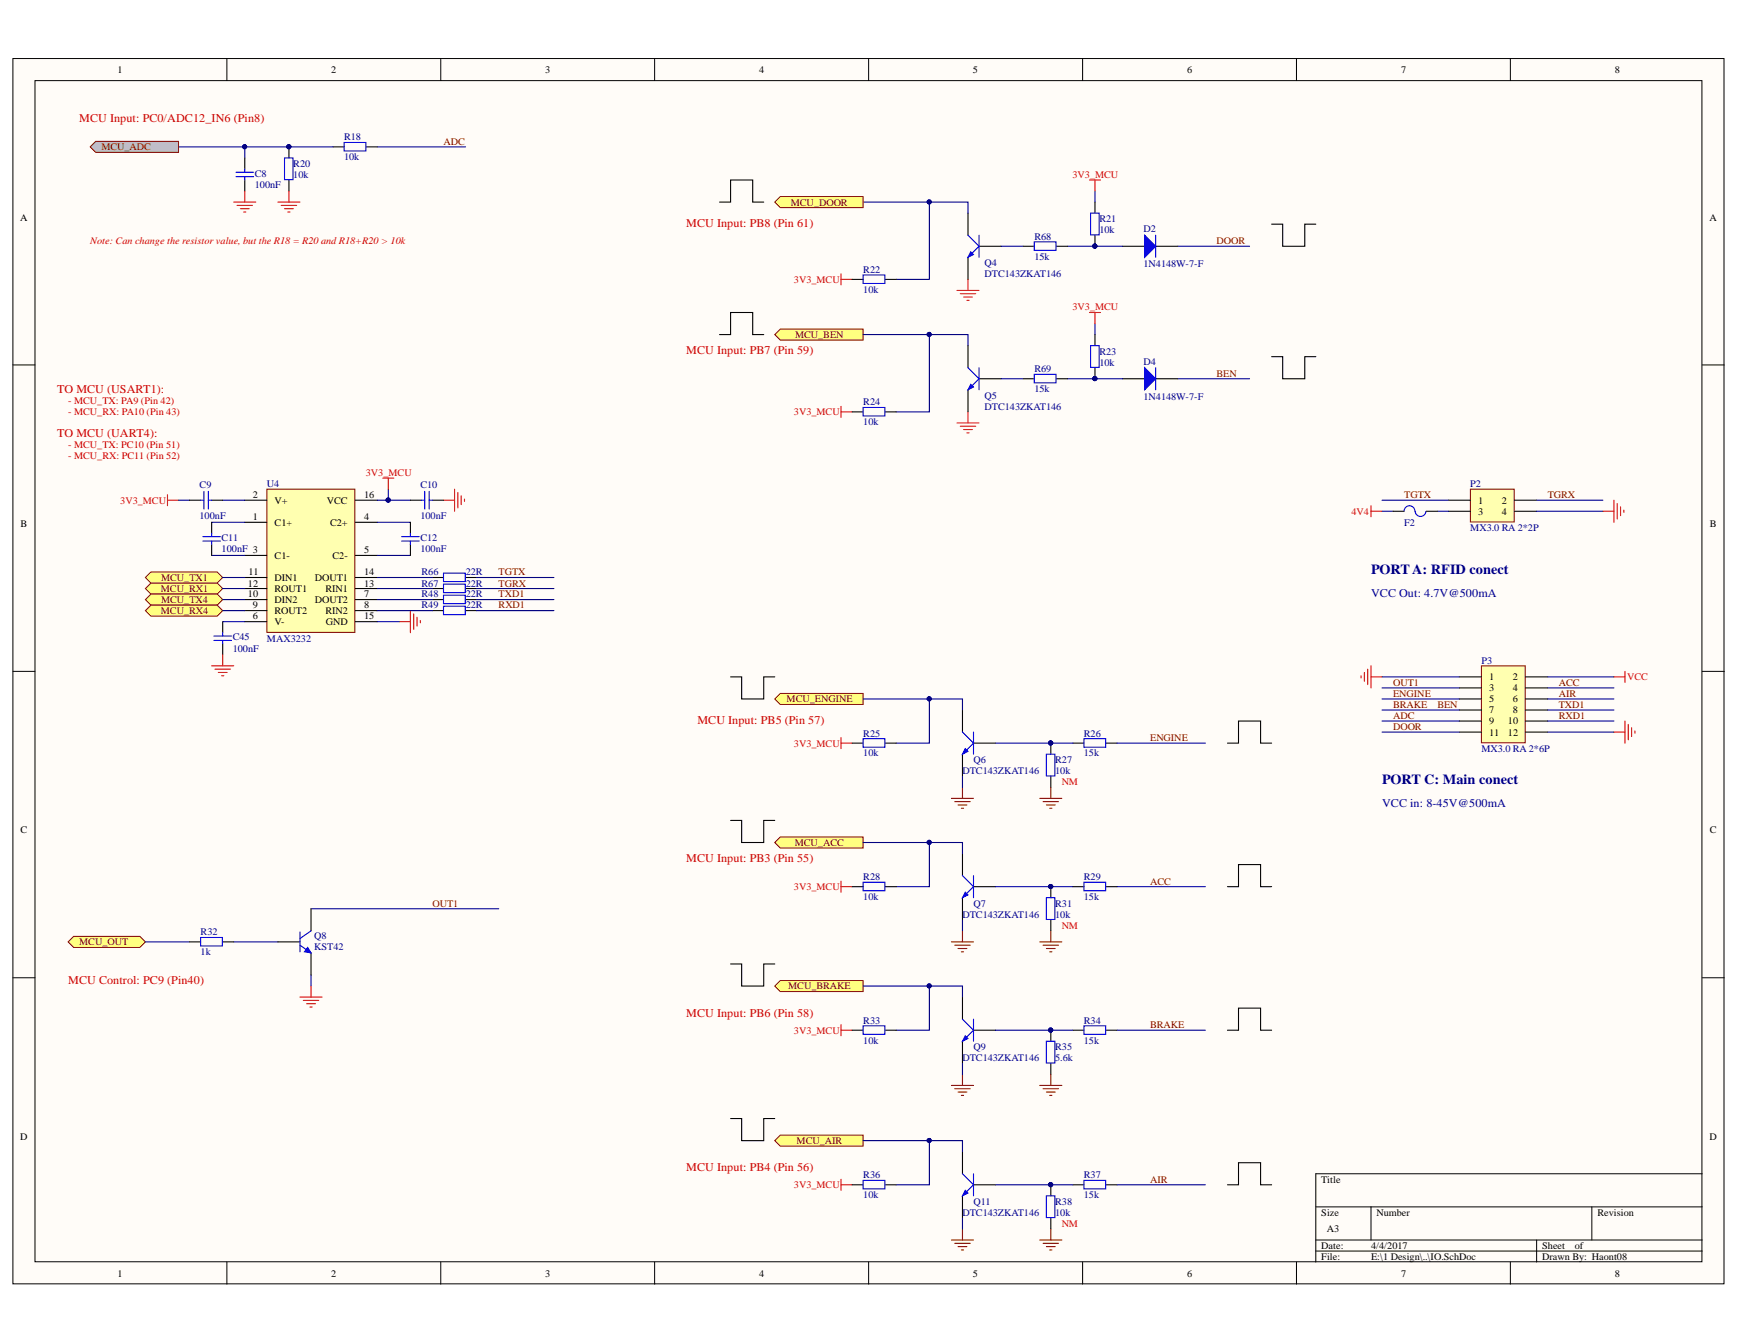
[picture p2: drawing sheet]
<svg xmlns="http://www.w3.org/2000/svg" width="279mm" height="216mm" viewBox="0 0 279 216" stroke-linecap="round" stroke-linejoin="round" font-family="sans-serif">
<defs><g id="words">
<g font-size="2.2" fill="#000080">
<text x="220.3" y="92.3">PORTA: RFID conect</text>
<text x="222.1" y="126">PORT C: Main conect</text>
</g>
<g font-size="1.9" fill="#bf0000">
<text x="12.7" y="19.6">MCU Input: PC0/ADC12_IN6 (Pin8)</text>
<text x="110.3" y="36.5">MCU Input: PB8 (Pin 61)</text>
<text x="110.3" y="56.9">MCU Input: PB7 (Pin 59)</text>
<text x="9.2" y="63.1">TO MCU (USART1):</text>
<text x="9.2" y="70.2">TO MCU (UART4):</text>
<text x="112" y="116.3">MCU Input: PB5 (Pin 57)</text>
<text x="110.3" y="138.5">MCU Input: PB3 (Pin 55)</text>
<text x="11" y="158">MCU Control: PC9 (Pin40)</text>
<text x="110.3" y="163.3">MCU Input: PB6 (Pin 58)</text>
<text x="110.3" y="188.1">MCU Input: PB4 (Pin 56)</text>
</g>
<g font-size="1.9" fill="#000080">
<text x="220.3" y="95.9">VCC Out: 4.7V@500mA</text>
<text x="222.1" y="129.6">VCC in: 8-45V@500mA</text>
</g>
<g font-size="1.6">
<text x="18.9" y="11.7">1</text>
<text x="53.2" y="11.7">2</text>
<text x="87.6" y="11.7">3</text>
<text x="122" y="11.7">4</text>
<text x="156.3" y="11.7">5</text>
<text x="190.7" y="11.7">6</text>
<text x="225.1" y="11.7">7</text>
<text x="259.4" y="11.7">8</text>
<text x="3.3" y="35.4">A</text>
<text x="274.7" y="35.4">A</text>
<text x="40.6" y="83.6">1</text>
<text x="40.6" y="80">2</text>
<text x="44.1" y="80.9">V+</text>
<text x="52.5" y="80.9">VCC</text>
<text x="58.5" y="83.6">4</text>
<text x="58.5" y="80">16</text>
<text x="237.5" y="80.9">1</text>
<text x="237.5" y="82.7">3</text>
<text x="241.3" y="80.9">2</text>
<text x="241.3" y="82.7">4</text>
<text x="3.3" y="84.7">B</text>
<text x="44.1" y="84.4">C1+</text>
<text x="44.1" y="89.8">C1-</text>
<text x="53" y="84.4">C2+</text>
<text x="53.4" y="89.8">C2-</text>
<text x="58.5" y="88.9">5</text>
<text x="274.7" y="84.7">B</text>
<text x="39.8" y="96">10</text>
<text x="39.8" y="94.2">12</text>
<text x="39.9" y="92.4">11</text>
<text x="44.1" y="93.3">DIN1</text>
<text x="44.1" y="95.1">ROUT1</text>
<text x="50.6" y="93.3">DOUT1</text>
<text x="52.3" y="95.1">RIN1</text>
<text x="58.5" y="96">7</text>
<text x="58.5" y="94.2">13</text>
<text x="58.5" y="92.4">14</text>
<text x="40.6" y="99.5">6</text>
<text x="40.6" y="97.7">9</text>
<text x="44.1" y="100.4">V-</text>
<text x="44.1" y="98.6">ROUT2</text>
<text x="44.1" y="96.8">DIN2</text>
<text x="50.6" y="96.8">DOUT2</text>
<text x="52.3" y="98.6">RIN2</text>
<text x="52.4" y="100.4">GND</text>
<text x="58.5" y="97.7">8</text>
<text x="58.5" y="99.5">15</text>
<text x="239.3" y="109.3">1</text>
<text x="239.3" y="111">3</text>
<text x="239.3" y="112.8">5</text>
<text x="243.1" y="109.3">2</text>
<text x="243.1" y="111">4</text>
<text x="243.1" y="112.8">6</text>
<text x="239.3" y="114.6">7</text>
<text x="239.3" y="116.4">9</text>
<text x="239.3" y="118.2">11</text>
<text x="242.3" y="116.4">10</text>
<text x="242.3" y="118.2">12</text>
<text x="243.1" y="114.6">8</text>
<text x="3.3" y="133.9">C</text>
<text x="274.7" y="133.9">C</text>
<text x="3.3" y="183.1">D</text>
<text x="274.7" y="183.1">D</text>
<text x="212.3" y="190">Title</text>
<text x="212.3" y="195.3">Size</text>
<text x="213.2" y="198">A3</text>
<text x="221.2" y="195.3">Number</text>
<text x="256.7" y="195.3">Revision</text>
<text x="212.3" y="200.6">Date:</text>
<text x="212.3" y="202.4">File:</text>
<text x="220.3" y="200.6">4/4/2017</text>
<text x="220.3" y="202.4">E:\1 Design\..\IO.SchDoc</text>
<text x="247.8" y="200.6">Sheet</text>
<text x="247.8" y="202.4">Drawn By: Haont08</text>
<text x="253" y="200.6">of</text>
<text x="18.9" y="205.1">1</text>
<text x="53.2" y="205.1">2</text>
<text x="87.6" y="205.1">3</text>
<text x="122" y="205.1">4</text>
<text x="156.3" y="205.1">5</text>
<text x="190.7" y="205.1">6</text>
<text x="225.1" y="205.1">7</text>
<text x="259.4" y="205.1">8</text>
</g>
<g font-size="1.6" fill="#000080">
<text x="55.3" y="22.5">R18</text>
<text x="40.9" y="28.4">C8</text>
<text x="47.1" y="28.6">10k</text>
<text x="47.1" y="26.8">R20</text>
<text x="55.3" y="25.7">10k</text>
<text x="40.9" y="30.1">100nF</text>
<text x="176.6" y="35.6">R21</text>
<text x="166.2" y="41.7">15k</text>
<text x="166.2" y="38.5">R68</text>
<text x="176.6" y="37.4">10k</text>
<text x="183.7" y="37.3">D2</text>
<text x="138.7" y="47">10k</text>
<text x="138.7" y="43.8">R22</text>
<text x="158.2" y="42.7">Q4</text>
<text x="158.2" y="44.5">DTC143ZKAT146</text>
<text x="183.7" y="42.9">1N4148W-7-F</text>
<text x="166.2" y="59.8">R69</text>
<text x="176.6" y="58.7">10k</text>
<text x="176.6" y="57">R23</text>
<text x="183.7" y="58.6">D4</text>
<text x="138.7" y="65.1">R24</text>
<text x="158.2" y="64.1">Q5</text>
<text x="158.2" y="65.8">DTC143ZKAT146</text>
<text x="166.2" y="63">15k</text>
<text x="183.7" y="64.2">1N4148W-7-F</text>
<text x="138.7" y="68.3">10k</text>
<text x="32.1" y="83.4">100nF</text>
<text x="32.1" y="78.4">C9</text>
<text x="42.9" y="78.2">U4</text>
<text x="67.5" y="83.4">100nF</text>
<text x="67.5" y="78.4">C10</text>
<text x="236.2" y="78.2">P2</text>
<text x="35.6" y="88.7">100nF 3</text>
<text x="35.6" y="86.9">C11</text>
<text x="67.5" y="88.7">100nF</text>
<text x="67.5" y="86.9">C12</text>
<text x="225.6" y="84.4">F2</text>
<text x="236.2" y="85.3">MX3.0 RA 2*2P</text>
<text x="67.7" y="96">R48</text>
<text x="67.7" y="92.4">R66</text>
<text x="67.7" y="94.2">R67</text>
<text x="74.8" y="96">22R</text>
<text x="74.8" y="92.4">22R</text>
<text x="74.8" y="94.2">22R</text>
<text x="67.7" y="97.7">R49</text>
<text x="74.8" y="97.7">22R</text>
<text x="37.4" y="104.7">100nF</text>
<text x="37.4" y="102.9">C45</text>
<text x="42.9" y="103.1">MAX3232</text>
<text x="238" y="106.6">P3</text>
<text x="138.7" y="118.3">R25</text>
<text x="174.1" y="118.3">R26</text>
<text x="138.7" y="121.5">10k</text>
<text x="154.6" y="124.4">DTC143ZKAT146</text>
<text x="156.4" y="122.6">Q6</text>
<text x="169.5" y="124.4">10k</text>
<text x="169.5" y="122.6">R27</text>
<text x="174.1" y="121.5">15k</text>
<text x="238" y="120.8">MX3.0 RA 2*6P</text>
<text x="138.7" y="141.4">R28</text>
<text x="174.1" y="141.4">R29</text>
<text x="138.7" y="144.6">10k</text>
<text x="154.6" y="147.4">DTC143ZKAT146</text>
<text x="156.4" y="145.6">Q7</text>
<text x="169.5" y="147.4">10k</text>
<text x="169.5" y="145.6">R31</text>
<text x="174.1" y="144.6">15k</text>
<text x="32.2" y="153.4">1k</text>
<text x="32.2" y="150.3">R32</text>
<text x="50.5" y="150.8">Q8</text>
<text x="50.5" y="152.5">KST42</text>
<text x="138.7" y="167.6">10k</text>
<text x="138.7" y="164.4">R33</text>
<text x="174.1" y="167.6">15k</text>
<text x="174.1" y="164.4">R34</text>
<text x="154.6" y="170.5">DTC143ZKAT146</text>
<text x="156.4" y="168.7">Q9</text>
<text x="169.5" y="170.5">5.6k</text>
<text x="169.5" y="168.7">R35</text>
<text x="138.7" y="189.3">R36</text>
<text x="174.1" y="189.3">R37</text>
<text x="138.7" y="192.5">10k</text>
<text x="154.6" y="195.3">DTC143ZKAT146</text>
<text x="156.4" y="193.5">Q11</text>
<text x="169.5" y="195.3">10k</text>
<text x="169.5" y="193.5">R38</text>
<text x="174.1" y="192.5">15k</text>
</g>
<g font-size="1.6" fill="#800000">
<text x="71.3" y="23.3">ADC</text>
<text x="16.3" y="24.1">MCU_ADC</text>
<text x="127.1" y="33">MCU_DOOR</text>
<text x="195.5" y="39.2">DOOR</text>
<text x="127.7" y="54.3">MCU_BEN</text>
<text x="195.5" y="60.5">BEN</text>
<text x="225.6" y="80">TGTX</text>
<text x="248.7" y="80">TGRX</text>
<text x="25.8" y="95.1">MCU_RX1</text>
<text x="25.9" y="93.3">MCU_TX1</text>
<text x="80.1" y="92.4">TGTX</text>
<text x="80.1" y="94.2">TGRX</text>
<text x="80.1" y="96">TXD1</text>
<text x="25.8" y="98.6">MCU_RX4</text>
<text x="25.9" y="96.8">MCU_TX4</text>
<text x="80.1" y="97.7">RXD1</text>
<text x="126.4" y="112.8">MCU_ENGINE</text>
<text x="223.8" y="111.9">ENGINE</text>
<text x="223.8" y="113.7">BRAKE</text>
<text x="223.8" y="110.2">OUT1</text>
<text x="230.9" y="113.7">BEN</text>
<text x="250.4" y="110.2">ACC</text>
<text x="250.4" y="111.9">AIR</text>
<text x="250.4" y="113.7">TXD1</text>
<text x="184.8" y="119">ENGINE</text>
<text x="223.8" y="117.3">DOOR</text>
<text x="223.8" y="115.5">ADC</text>
<text x="250.4" y="115.5">RXD1</text>
<text x="127.7" y="135.9">MCU_ACC</text>
<text x="184.8" y="142.1">ACC</text>
<text x="69.5" y="145.6">OUT1</text>
<text x="12.7" y="151.9">MCU_OUT</text>
<text x="126.6" y="158.9">MCU_BRAKE</text>
<text x="184.8" y="165.1">BRAKE</text>
<text x="128" y="183.8">MCU_AIR</text>
<text x="184.8" y="190">AIR</text>
</g>
<g font-size="1.6" fill="#f00">
<text x="172.3" y="28.6">3V3_MCU</text>
<text x="127.6" y="45.4">3V3_MCU</text>
<text x="172.3" y="49.9">3V3_MCU</text>
<text x="127.6" y="66.7">3V3_MCU</text>
<text x="58.8" y="76.5">3V3_MCU</text>
<text x="19.3" y="80.9">3V3_MCU</text>
<text x="217.2" y="82.7">4V4</text>
<text x="261.4" y="109.3">VCC</text>
<text x="127.6" y="119.9">3V3_MCU</text>
<text x="170.6" y="126.1">NM</text>
<text x="127.6" y="143">3V3_MCU</text>
<text x="170.6" y="149.2">NM</text>
<text x="127.6" y="166">3V3_MCU</text>
<text x="127.6" y="190.9">3V3_MCU</text>
<text x="170.6" y="197.1">NM</text>
</g>
<g font-size="1.6" fill="#bf0000">
<text x="14.5" y="39.2">Note: Can change the resistor value, but the R18 = R20 and R18+R20 &gt; 10k</text>
<text x="11" y="65">- MCU_TX: PA9 (Pin 42)</text>
<text x="11" y="66.7">- MCU_RX: PA10 (Pin 43)</text>
<text x="11" y="72">- MCU_TX: PC10 (Pin 51)</text>
<text x="11" y="73.8">- MCU_RX: PC11 (Pin 52)</text>
</g>
</g></defs>
<g fill="#fffcf8" stroke="#000" stroke-width=".16">
<path d="M2.1 9.4h274.9v196.8h-274.9z"/>
<path d="M5.6 13h267.8v189.7h-267.8z"/>
</g>
<g fill="none" stroke="#000" stroke-width=".16">
<path d="M36.5 9.4v3.6M70.8 9.4v3.6M105.2 9.4v3.6M139.6 9.4v3.6M173.9 9.4v3.6M208.3 9.4v3.6M242.7 9.4v3.6M2.1 58.6h3.5M273.5 58.6h3.5M2.1 107.8h3.5M273.5 107.8h3.5M2.1 157.1h3.5"/>
<path d="M273.5 157.1h3.5M211.4 193.9h62.1M211.4 199.2h62.1M220.3 193.9v5.3M246.9 199.2v3.5M255.8 193.9v5.3M273.5 188.6h-62.1v14.1M36.5 202.7v3.6M70.8 202.7v3.6M105.2 202.7v3.6M139.6 202.7v3.6M173.9 202.7v3.6"/>
<path d="M208.3 202.7v3.6M211.4 201h62.1M242.7 202.7v3.6"/>
</g>
<path d="M153.8 46.7h3.5M154.3 47.2h2.5M154.8 47.7h1.4M155.3 48.2h.4M155.5 44.9v1.8" fill="none" stroke="#ee0e22" stroke-width=".18"/>
<path d="M37.6 32.5h3.5M38.1 33h2.5M38.6 33.5h1.4M39.1 34.1h.4M39.3 30.7v1.8M44.6 32.5h3.6M45.2 33h2.5M45.7 33.5h1.4M46.2 34.1h.4M46.4 30.7v1.8" fill="none" stroke="#f00" stroke-width=".18"/>
<path d="M42.9 78.6h14.1v23h-14.1z" fill="#ffffb0" stroke="#800000" stroke-width=".16"/>
<g fill="none" stroke="#000" stroke-width=".18">
<path d="M35.8 99.9v1.7M39.3 83.9h3.6M39.3 80.4h3.6M39.3 89.2h3.6M39.3 99.9h3.6M39.3 96.3h3.6M39.3 98.1h3.6M39.3 92.8h3.6M39.3 94.5h3.6M57.1 83.9h3.5M57.1 80.4h3.5M57.1 89.2h3.5"/>
<path d="M57.1 99.9h3.5M57.1 96.3h3.5M57.1 98.1h3.5M57.1 92.8h3.5M57.1 94.5h3.5M69.5 96.3h1.8M69.5 98.1h1.8M74.8 96.3h1.8M74.8 98.1h1.8M35.8 103.4v1.8"/>
</g>
<g fill="none" stroke="#f00" stroke-width=".18">
<path d="M73 78.6v3.5M73.6 79.1v2.5M74.1 79.6v1.5M64.2 99.9h1.7M65.9 98.1v3.5M66.5 98.6v2.5M67 99.2v1.4M67.5 99.7v.3M71.3 80.4h1.7M74.6 80.2v.3M257.5 82.1h1.8M259.3 80.4v3.5"/>
<path d="M259.8 80.9v2.5M260.4 81.4v1.4M260.9 82v.3M34 107h3.6M34.5 107.5h2.5M35.1 108h1.4M35.6 108.6h.4M35.8 105.2v1.8"/>
</g>
<path d="M71.3 95.6h3.5v1.4h-3.5zM71.3 97.4h3.5v1.3h-3.5zM34.4 102.2h2.8M34.4 102.9h2.8M35.8 101.6v.6M35.8 102.9v.5" fill="none" stroke="#00f" stroke-width=".18"/>
<g fill="#ffff80" stroke="#800000" stroke-width=".16">
<path d="M23.4 94.5l.8-.8h10.7l.9 .8-.9 .9h-10.7z" fill-rule="evenodd"/>
<path d="M23.4 92.8l.8-.9h10.7l.9 .9-.9 .9h-10.7z" fill-rule="evenodd"/>
<path d="M23.4 96.3l.8-.9h10.7l.9 .9-.9 .9h-10.7z" fill-rule="evenodd"/>
<path d="M23.4 98.1l.8-.9h10.7l.9 .9-.9 .9h-10.7z" fill-rule="evenodd"/>
</g>
<path d="M236.2 78.6h7.1v5.2h-7.1z" fill="#ffffb0" stroke="#800000" stroke-width=".16"/>
<path d="M232.7 80.4h3.5M232.7 82.1h3.5M243.3 80.4h3.6M243.3 82.1h3.6" fill="none" stroke="#000" stroke-width=".18"/>
<path d="M238 107h7.1v12.3h-7.1z" fill="#ffffb0" stroke="#800000" stroke-width=".16"/>
<path d="M234.5 108.7h3.5M234.5 110.5h3.5M234.5 112.3h3.5M234.5 114.1h3.5M234.5 115.8h3.5M234.5 117.6h3.5M245.1 108.7h3.6M245.1 110.5h3.6M245.1 112.3h3.6M245.1 114.1h3.6M245.1 115.8h3.6M245.1 117.6h3.6" fill="none" stroke="#000" stroke-width=".18"/>
<path d="M259.3 108.7h1.8M259.3 117.6h1.8M261.1 107.8v1.8M261.1 115.8v3.6M261.6 116.4v2.4M262.1 116.9v1.4M262.7 117.4v.4M50 158.4v1.8M48.2 160.2h3.5M48.7 160.7h2.5M49.3 161.2h1.4M49.8 161.8h.3" fill="none" stroke="#f00" stroke-width=".18"/>
<path d="M153.8 67.9h3.5M154.3 68.5h2.5M154.8 69h1.4M155.3 69.5h.4M155.5 66.2v1.7" fill="none" stroke="#ee0e22" stroke-width=".18"/>
<path d="M10.9 151.3l.9-.9h10.7l.9 .9-.9 .9h-10.7z" fill-rule="evenodd" fill="#ffff80" stroke="#800000" stroke-width=".16"/>
<g fill="none" stroke="#f00" stroke-width=".18">
<path d="M175 28.9h1.8M175.9 28.9v1.8M135.1 44v1.8M135.1 44.9h1.8M175 50.2h1.8M175.9 50.2v1.8M26.9 79.5v1.7M61.5 76.8h1.8M62.4 76.8v1.8M135.1 65.3v1.8M135.1 66.2h1.8M26.9 80.4h1.8"/>
<path d="M220.3 81.2v1.8M220.3 82.1h1.7M135.1 118.5v1.8M135.1 119.4h1.8M218.7 108.6v.3M219.2 108v1.4M219.7 107.5v2.5M220.3 107v3.5M220.3 108.7h1.7M135.1 141.5v1.8M135.1 142.4h1.8M135.1 164.6v1.8"/>
<path d="M135.1 165.5h1.8M135.1 189.4v1.8M135.1 190.3h1.8"/>
</g>
<g fill="none" stroke="#000080" stroke-width=".18">
<path d="M39.3 23.6v1.8M60.6 23.6h14.2M149.3 32.5v12.4h-5.3M175.9 30.7v1.8M149.3 53.7v12.5h-5.3M175.9 52v1.7M62.4 78.6v1.8M28.7 80.4h1.8M34 83.9h5.3M34 89.2h5.3M35.8 80.4h3.5M35.8 99.9h3.5"/>
<path d="M35.8 98.1h3.5M35.8 96.3h3.5M35.8 92.8h3.5M35.8 94.5h3.5M60.6 80.4h5.3M60.6 83.9h5.3M60.6 89.2h5.3M60.6 99.9h3.6M60.6 98.1h8.9M60.6 96.3h8.9M76.6 98.1h12.4M76.6 96.3h12.4"/>
<path d="M222 80.4h10.7M222 82.1h1.8M246.9 80.4h10.6M246.9 82.1h10.6M149.3 112.3v7.1h-5.3M222 110.5h12.5M222 112.3h12.5M222 114.1h12.5M222 115.8h12.5M222 117.6h12.5M222 108.7h12.5M248.7 110.5h10.6"/>
<path d="M248.7 112.3h10.6M248.7 114.1h10.6M248.7 115.8h10.6M248.7 117.6h10.6M248.7 108.7h10.6M23.4 151.3h7.1M37.6 151.3h7M50 156.6v1.8M50 146h30.1"/>
</g>
<g fill="#000080" stroke="#000080" stroke-width=".16">
<circle cx="149.3" cy="32.4" r=".33"/>
<circle cx="149.3" cy="112.3" r=".33"/>
<circle cx="39.3" cy="23.6" r=".33"/>
<circle cx="62.4" cy="80.3" r=".33"/>
<circle cx="149.3" cy="53.7" r=".33"/>
</g>
<g fill="none" stroke="#000" stroke-width=".18">
<path d="M115.6 32.5h1.8v-3.6h3.5v3.6h1.8M204.3 36h1.8v3.6h3.5v-3.6h1.8M115.6 53.7h1.8v-3.5h3.5v3.5h1.8M204.3 57.3h1.8v3.5h3.5v-3.5h1.8M117.4 108.7h1.8v3.6h3.5v-3.6h1.8M154.6 114.1v3.5M156.4 119.4h3.6M197.2 119.4h1.8v-3.6h3.5v3.6h1.8M117.4 131.8h1.8v3.5h3.5v-3.5h1.8M154.6 121.2v3.5M117.4 154.9h1.8v3.5h3.5v-3.5h1.8M197.2 142.4h1.8v-3.5h3.5v3.5h1.8"/>
<path d="M117.4 179.7h1.8v3.5h3.5v-3.5h1.8M197.2 165.5h1.8v-3.6h3.5v3.6h1.8M197.2 190.3h1.8v-3.5h3.5v3.5h1.8"/>
</g>
<path d="M154.6 117.6l1.8 1.8-1.8 1.8M156.4 117.6v3.6" fill="none" stroke="#00f" stroke-width=".18"/>
<path d="M155.1 120.3l.4 .4-.9 .5z" fill="#00f"/>
<path d="M155.1 120.3l.4 .4-.9 .5z" fill="none" stroke="#00f" stroke-width=".16"/>
<path d="M136.9 119.4h1.8M142.2 119.4h1.8M168.8 119.4v1.8M172.4 119.4h1.8M177.7 119.4h1.8M154.6 137.1v3.6M168.8 124.7v1.8M154.6 144.2v3.6M156.4 142.4h3.6" fill="none" stroke="#000" stroke-width=".18"/>
<path d="M138.7 118.7h3.5v1.3h-3.5zM174.2 118.7h3.4v1.3h-3.4zM168.1 121.2h1.4v3.4h-1.4zM154.6 140.7l1.8 1.7-1.8 1.8M156.4 140.7v3.5" fill="none" stroke="#00f" stroke-width=".18"/>
<g fill="#000080" stroke="#000080" stroke-width=".16">
<circle cx="168.8" cy="119.4" r=".33"/>
<circle cx="149.3" cy="135.3" r=".33"/>
</g>
<path d="M152.9 128.2h3.5M153.4 128.8h2.5M153.9 129.3h1.4M154.5 129.8h.3M154.6 126.5v1.7M167.1 128.2h3.5M167.6 128.8h2.5M168.1 129.3h1.4M168.7 129.8h.3M168.8 126.5v1.7" fill="none" stroke="#800000" stroke-width=".18"/>
<path d="M160 119.4h12.4M179.5 119.4h14.2M149.3 135.3v7.1h-5.3M154.6 124.7v1.8" fill="none" stroke="#000080" stroke-width=".18"/>
<path d="M155.1 143.3l.4 .5-.9 .4z" fill="#00f"/>
<path d="M155.1 143.3l.4 .5-.9 .4z" fill="none" stroke="#00f" stroke-width=".16"/>
<path d="M136.9 142.4h1.8M142.2 142.4h1.8M168.8 142.4v1.8M168.8 147.8v1.7M172.4 142.4h1.8M177.7 142.4h1.8M154.6 160.2v3.5M154.6 167.3v3.5M156.4 165.5h3.6" fill="none" stroke="#000" stroke-width=".18"/>
<path d="M138.7 141.7h3.5v1.4h-3.5zM168.1 144.2h1.4v3.5h-1.4zM174.2 141.7h3.4v1.4h-3.4zM154.6 163.7l1.8 1.8-1.8 1.8M156.4 163.7v3.6" fill="none" stroke="#00f" stroke-width=".18"/>
<g fill="#000080" stroke="#000080" stroke-width=".16">
<circle cx="168.8" cy="142.4" r=".33"/>
<circle cx="149.3" cy="158.4" r=".33"/>
</g>
<path d="M152.9 151.3h3.5M153.4 151.8h2.5M153.9 152.4h1.4M154.5 152.9h.3M154.6 149.5v1.8M167.1 151.3h3.5M167.6 151.8h2.5M168.1 152.4h1.4M168.7 152.9h.3M168.8 149.5v1.8" fill="none" stroke="#800000" stroke-width=".18"/>
<path d="M149.3 158.4v7.1h-5.3M154.6 147.8v1.7M160 142.4h12.4M179.5 142.4h14.2" fill="none" stroke="#000080" stroke-width=".18"/>
<path d="M155.1 166.4l.4 .4-.9 .5z" fill="#00f"/>
<path d="M155.1 166.4l.4 .4-.9 .5z" fill="none" stroke="#00f" stroke-width=".16"/>
<path d="M136.9 165.5h1.8M142.2 165.5h1.8M168.8 165.5v1.8M168.8 170.8v1.8M172.4 165.5h1.8M177.7 165.5h1.8M154.6 185v3.6M154.6 192.1v3.5M156.4 190.3h3.6" fill="none" stroke="#000" stroke-width=".18"/>
<path d="M138.7 164.8h3.5v1.4h-3.5zM168.1 167.3h1.4v3.5h-1.4zM174.2 164.8h3.4v1.4h-3.4zM154.6 188.6l1.8 1.7-1.8 1.8M156.4 188.6v3.5" fill="none" stroke="#00f" stroke-width=".18"/>
<g fill="#000080" stroke="#000080" stroke-width=".16">
<circle cx="168.8" cy="165.5" r=".33"/>
<circle cx="149.3" cy="183.2" r=".33"/>
</g>
<path d="M152.9 174.4h3.5M153.4 174.9h2.5M153.9 175.4h1.4M154.5 176h.3M154.6 172.6v1.8M167.1 174.4h3.5M167.6 174.9h2.5M168.1 175.4h1.4M168.7 176h.3M168.8 172.6v1.8" fill="none" stroke="#800000" stroke-width=".18"/>
<path d="M154.6 170.8v1.8M160 165.5h12.4M179.5 165.5h14.2M149.3 183.2v7.1h-5.3" fill="none" stroke="#000080" stroke-width=".18"/>
<path d="M155.1 191.2l.4 .5-.9 .4z" fill="#00f"/>
<path d="M155.1 191.2l.4 .5-.9 .4z" fill="none" stroke="#00f" stroke-width=".16"/>
<path d="M155.5 34.2v3.6M157.3 39.6h3.5M155.5 41.3v3.6M136.9 190.3h1.8M142.2 190.3h1.8M168.8 190.3v1.8M168.8 195.6v1.8M172.4 190.3h1.8M177.7 190.3h1.8" fill="none" stroke="#000" stroke-width=".18"/>
<path d="M155.5 37.8l1.8 1.8-1.8 1.7M157.3 37.8v3.5M138.7 189.6h3.5v1.4h-3.5zM168.1 192.1h1.4v3.5h-1.4zM174.2 189.6h3.4v1.4h-3.4z" fill="none" stroke="#00f" stroke-width=".18"/>
<circle cx="168.8" cy="190.3" r=".33" fill="#000080" stroke="#000080" stroke-width=".16"/>
<path d="M152.9 199.2h3.5M153.4 199.7h2.5M154.6 197.4v1.8M167.1 199.2h3.5M167.6 199.7h2.5M168.8 197.4v1.8M153.9 200.3h1.4M154.5 200.8h.3M168.1 200.3h1.4M168.7 200.8h.3" fill="none" stroke="#800000" stroke-width=".18"/>
<path d="M154.6 195.6v1.8M160 190.3h12.4M179.5 190.3h14.2" fill="none" stroke="#000080" stroke-width=".18"/>
<path d="M156 40.4l.4 .5-.9 .4z" fill="#00f"/>
<path d="M156 40.4l.4 .5-.9 .4z" fill="none" stroke="#00f" stroke-width=".16"/>
<path d="M155.5 55.5v3.6M155.5 62.6v3.6M157.3 60.8h3.5" fill="none" stroke="#000" stroke-width=".18"/>
<path d="M155.5 59.1l1.8 1.7-1.8 1.8M157.3 59.1v3.5" fill="none" stroke="#00f" stroke-width=".18"/>
<path d="M156 61.7l.4 .5-.9 .4z" fill="#00f"/>
<path d="M156 61.7l.4 .5-.9 .4z" fill="none" stroke="#00f" stroke-width=".16"/>
<path d="M180.4 39.6h3.5M185.7 39.6h3.5" fill="none" stroke="#000" stroke-width=".18"/>
<path d="M183.9 37.8l1.8 1.8-1.8 1.7z" fill="#00f"/>
<path d="M183.9 37.8l1.8 1.8-1.8 1.7zM185.7 37.8v3.5" fill="none" stroke="#00f" stroke-width=".18"/>
<path d="M180.4 60.8h3.5M185.7 60.8h3.5" fill="none" stroke="#000" stroke-width=".18"/>
<path d="M183.9 59.1l1.8 1.7-1.8 1.8z" fill="#00f"/>
<g fill="none" stroke="#00f" stroke-width=".18">
<path d="M37.9 27.7h2.8M37.9 28.4h2.8M39.3 27.1v.6M39.3 28.4v.5M45.7 25.4h1.4v3.5h-1.4zM55.3 22.9h3.5v1.4h-3.5zM166.2 38.8h3.5v1.4h-3.5zM175.2 34.2h1.4v3.5h-1.4zM138.7 44.2h3.5v1.3h-3.5zM175.2 55.5h1.4v3.5h-1.4zM183.9 59.1l1.8 1.7-1.8 1.8zM185.7 59.1v3.5"/>
<path d="M32.8 78.9v2.9M33.5 78.9v2.9M68.2 78.9v2.9M69 78.9v2.9M138.7 65.5h3.5v1.3h-3.5zM166.2 60.1h3.5v1.4h-3.5zM32.2 80.4h.6M32.6 86.2h2.8M32.6 86.9h2.8M33.5 80.4h.5M34 85.7v.5M34 86.9v.5"/>
<path d="M64.5 86.2h2.9M64.5 86.9h2.9M65.9 85.7v.5M65.9 86.9v.5M67.7 80.4h.5M69 80.4h.5M71.3 92.1h3.5v1.3h-3.5zM71.3 93.8h3.5v1.4h-3.5zM32.2 150.6h3.5v1.4h-3.5z"/>
</g>
<path d="M160.8 39.6h3.6M171.5 39.6h8.9M189.2 39.6h11.6M160.8 60.8h3.6M171.5 60.8h8.9M189.2 60.8h11.6M60.6 92.8h8.9M60.6 94.5h8.9M76.6 92.8h12.4M76.6 94.5h12.4" fill="none" stroke="#000080" stroke-width=".18"/>
<g fill="none" stroke="#000" stroke-width=".18">
<path d="M39.3 25.4v1.7M39.3 28.9v1.8M46.4 23.6v1.8M46.4 28.9v1.8M53.5 23.6h1.8M58.8 23.6h1.8M164.4 39.6h1.8M169.7 39.6h1.8M175.9 32.5v1.7M175.9 37.8v1.8M136.9 44.9h1.8M142.2 44.9h1.8"/>
<path d="M175.9 53.7v1.8M175.9 59.1v1.7M136.9 66.2h1.8M142.2 66.2h1.8M164.4 60.8h1.8M169.7 60.8h1.8M30.5 80.4h1.7M34 80.4h1.8M34 83.9v1.8M34 87.4v1.8M65.9 80.4h1.8M65.9 83.9v1.8"/>
<path d="M65.9 87.4v1.8M69.5 80.4h1.8M69.5 92.8h1.8M69.5 94.5h1.8M74.8 92.8h1.8M74.8 94.5h1.8M30.5 151.3h1.7M35.8 151.3h1.8"/>
</g>
<g fill="#000080" stroke="#000080" stroke-width=".16">
<circle cx="175.9" cy="39.5" r=".33"/>
<circle cx="175.9" cy="60.8" r=".33"/>
<circle cx="46.4" cy="23.6" r=".33"/>
</g>
<g fill="#ffff80" stroke="#800000" stroke-width=".16">
<path d="M124.5 135.3l.9-.8h13.3v1.7h-13.3z" fill-rule="evenodd"/>
<path d="M124.5 53.7l.9-.8h13.3v1.7h-13.3z" fill-rule="evenodd"/>
<path d="M124.5 112.3l.9-.9h13.3v1.8h-13.3z" fill-rule="evenodd"/>
<path d="M124.5 183.2l.9-.9h13.3v1.8h-13.3z" fill-rule="evenodd"/>
<path d="M124.5 158.4l.9-.9h13.3v1.8h-13.3z" fill-rule="evenodd"/>
</g>
<path d="M138.7 32.5h16.8v1.7M138.7 53.7h16.8v1.8M138.7 112.3h15.9v1.8M138.7 135.3h15.9v1.8M138.7 158.4h15.9v1.8M138.7 183.2h15.9v1.8" fill="none" stroke="#000080" stroke-width=".18"/>
<g fill="#000080" stroke="#000080" stroke-width=".16">
<circle cx="149.3" cy="135.3" r=".33"/>
<circle cx="149.3" cy="112.3" r=".33"/>
<circle cx="149.3" cy="158.4" r=".33"/>
<circle cx="149.3" cy="183.2" r=".33"/>
<circle cx="149.3" cy="53.7" r=".33"/>
<circle cx="149.3" cy="32.4" r=".33"/>
</g>
<path d="M124.5 32.5l.9-.9h13.3v1.8h-13.3z" fill-rule="evenodd" fill="#ffff80" stroke="#800000" stroke-width=".16"/>
<path d="M28.7 23.6h24.8" fill="none" stroke="#000080" stroke-width=".18"/>
<g fill="#000080" stroke="#000080" stroke-width=".16">
<circle cx="46.4" cy="23.6" r=".33"/>
<circle cx="39.3" cy="23.6" r=".33"/>
</g>
<path d="M14.5 23.6l.9-.9h13.3v1.8h-13.3z" fill-rule="evenodd" fill="#c0c0c0" stroke="#800000" stroke-width=".16"/>
<path d="M230.9 82.1h1.8" fill="none" stroke="#000080" stroke-width=".18"/>
<path d="M44.6 151.3h3.6M50 146v3.5M50 153.1v3.5" fill="none" stroke="#000" stroke-width=".18"/>
<path d="M48.2 151.8l1.8 1.3M48.2 149.7v3.2M50 149.5l-1.8 1.3" fill="none" stroke="#00f" stroke-width=".18"/>
<path d="M49.4 152.2l.6 .9-1.1-.2z" fill="#00f"/>
<path d="M49.4 152.2l.6 .9-1.1-.2z" fill="none" stroke="#00f" stroke-width=".16"/>
<path d="M225.6 82.1a.86 .86 0 0 1 .9-.9 .86 .86 0 0 1 .8 .9M227.4 82.1a.86 .86 0 0 0 .8 .9 .86 .86 0 0 0 .9-.8" fill="none" stroke="#00f" stroke-width=".18"/>
<path d="M223.8 82.1h1.8M229.1 82.1h1.8" fill="none" stroke="#000" stroke-width=".18"/>
<use href="#words"/>
</svg>
